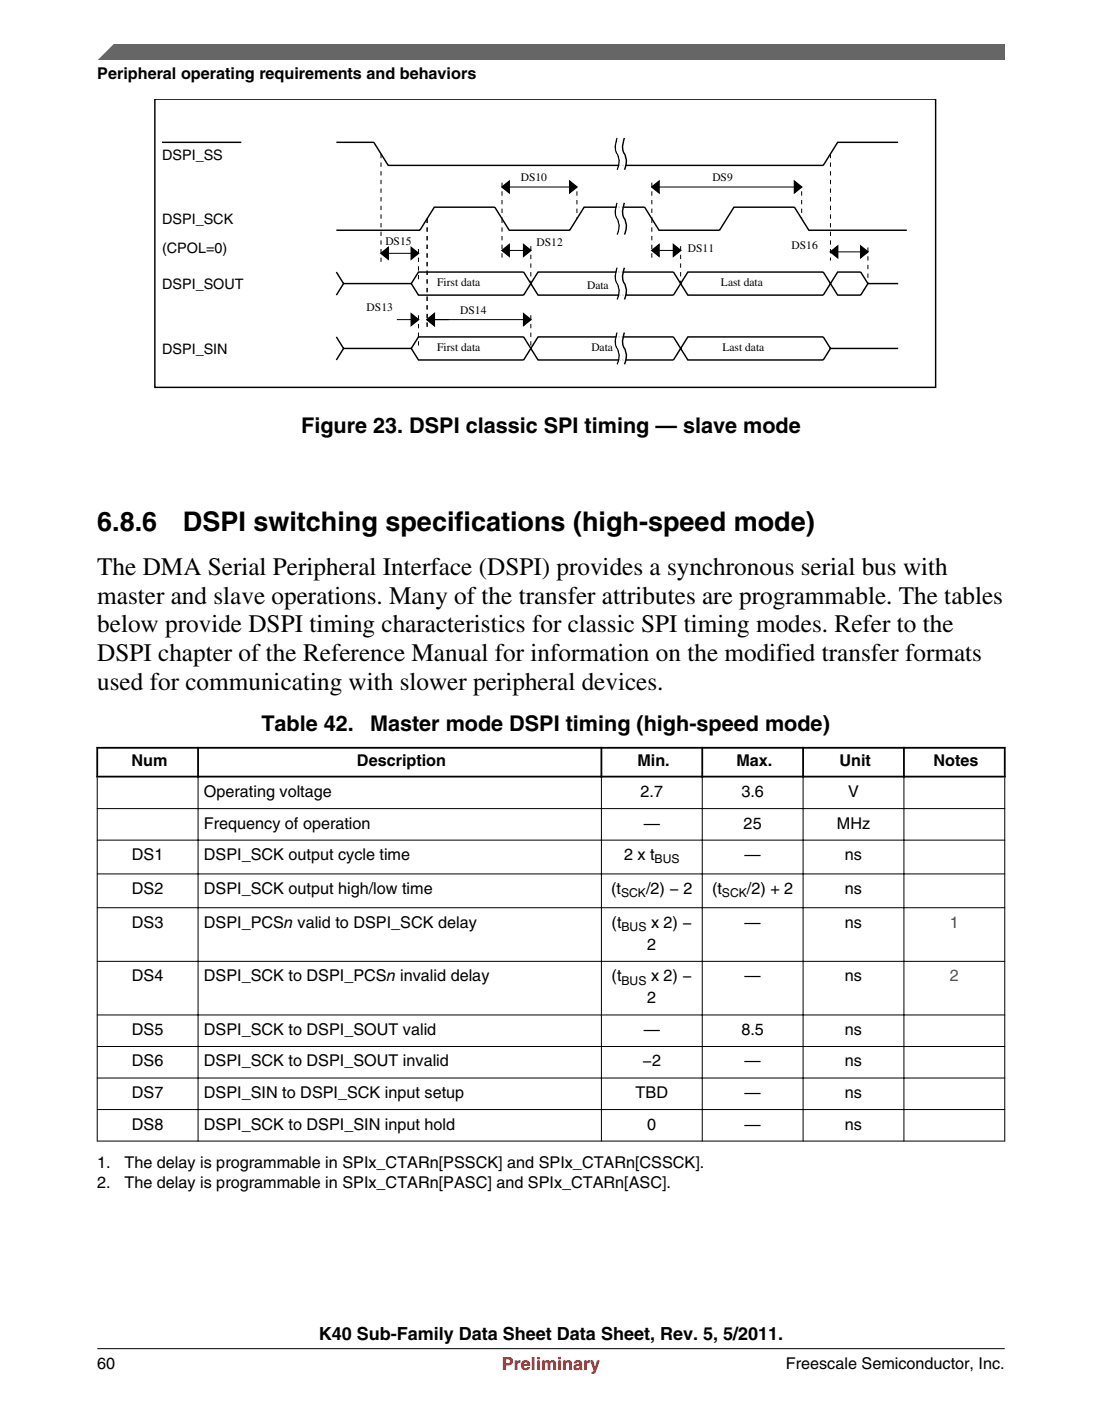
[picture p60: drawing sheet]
<svg xmlns="http://www.w3.org/2000/svg" width="216mm" height="274mm" viewBox="0 0 216 274" stroke-linecap="round" stroke-linejoin="round" font-family="sans-serif">
<defs><g id="words">
<g font-size="5.3">
<text x="19.1" y="103.9">6.8.6</text>
<text x="35.8" y="103.9">DSPI switching specifications (high-speed mode)</text>
</g>
<g font-size="4.9">
<text x="19" y="112.5">The DMA Serial Peripheral Interface (DSPI) provides a synchronous serial bus with</text>
<text x="19" y="118.2">master and slave operations. Many of the transfer attributes are programmable. The tables</text>
<text x="19" y="123.8">below provide DSPI timing characteristics for classic SPI timing modes. Refer to the</text>
<text x="19" y="129.5">DSPI chapter of the Reference Manual for information on the modified transfer formats</text>
<text x="19" y="135.1">used for communicating with slower peripheral devices.</text>
</g>
<g font-size="4.2">
<text x="59" y="84.7">Figure 23. DSPI classic SPI timing — slave mode</text>
<text x="51.2" y="143.1">Table 42.</text>
<text x="72.5" y="143.1">Master mode DSPI timing (high-speed mode)</text>
</g>
<text font-size="3.5" x="62.5" y="262.3">K40 Sub-Family Data Sheet Data Sheet, Rev. 5, 5/2011.</text>
<text font-size="3.5" fill="#f00" x="98.3" y="268.2">Preliminary</text>
<g font-size="3.2">
<text x="19" y="15.5">Peripheral operating requirements and behaviors</text>
<text x="25.8" y="150.1">Num</text>
<text x="69.9" y="150.1">Description</text>
<text x="124.9" y="150.1">Min.</text>
<text x="144.3" y="150.1">Max.</text>
<text x="164.5" y="150.1">Unit</text>
<text x="182.9" y="150.1">Notes</text>
<text x="40" y="156.1">Operating voltage</text>
<text x="125.5" y="156.1">2.7</text>
<text x="145.3" y="156.1">3.6</text>
<text x="166.2" y="156.1">V</text>
<text x="40" y="162.2">Frequency of operation</text>
<text x="126.1" y="162.2">—</text>
<text x="145.7" y="162.2">25</text>
<text x="164" y="162.2">MHz</text>
<text x="25.8" y="168.4">DS1</text>
<text x="40" y="168.4">DSPI_SCK output cycle time</text>
<text x="122.3" y="168.4">2 x t</text>
<text x="145.9" y="168.4">—</text>
<text x="165.5" y="168.4">ns</text>
<text x="25.8" y="175">DS2</text>
<text x="40" y="175">DSPI_SCK output high/low time</text>
<text x="119.7" y="175">(t</text>
<text x="126.6" y="175">/2) − 2</text>
<text x="139.5" y="175">(t</text>
<text x="146.3" y="175">/2) + 2</text>
<text x="165.5" y="175">ns</text>
<text x="25.8" y="181.6">DS3</text>
<text x="40" y="181.6">DSPI_PCSn valid to DSPI_SCK delay</text>
<text x="119.8" y="181.6">(t</text>
<text x="126.8" y="186">2</text>
<text x="127.5" y="181.6">x 2) −</text>
<text x="145.9" y="181.6">—</text>
<text x="165.5" y="181.6">ns</text>
<text x="25.8" y="192.1">DS4</text>
<text x="40" y="192.1">DSPI_SCK to DSPI_PCSn invalid delay</text>
<text x="119.8" y="192.1">(t</text>
<text x="126.8" y="196.5">2</text>
<text x="127.5" y="192.1">x 2) −</text>
<text x="145.9" y="192.1">—</text>
<text x="165.5" y="192.1">ns</text>
<text x="25.8" y="202.6">DS5</text>
<text x="40" y="202.6">DSPI_SCK to DSPI_SOUT valid</text>
<text x="126.1" y="202.6">—</text>
<text x="145.3" y="202.6">8.5</text>
<text x="165.5" y="202.6">ns</text>
<text x="25.8" y="208.8">DS6</text>
<text x="40" y="208.8">DSPI_SCK to DSPI_SOUT invalid</text>
<text x="125.9" y="208.8">−2</text>
<text x="145.9" y="208.8">—</text>
<text x="165.5" y="208.8">ns</text>
<text x="25.8" y="215">DS7</text>
<text x="40" y="215">DSPI_SIN to DSPI_SCK input setup</text>
<text x="124.5" y="215">TBD</text>
<text x="145.9" y="215">—</text>
<text x="165.5" y="215">ns</text>
<text x="25.8" y="221.2">DS8</text>
<text x="40" y="221.2">DSPI_SCK to DSPI_SIN input hold</text>
<text x="126.8" y="221.2">0</text>
<text x="145.9" y="221.2">—</text>
<text x="165.5" y="221.2">ns</text>
<text x="19" y="228.8">1.</text>
<text x="19" y="232.6">2.</text>
<text x="24.4" y="228.8">The delay is programmable in SPIx_CTARn[PSSCK] and SPIx_CTARn[CSSCK].</text>
<text x="24.4" y="232.6">The delay is programmable in SPIx_CTARn[PASC] and SPIx_CTARn[ASC].</text>
<text x="19.1" y="268">60</text>
<text x="154" y="268">Freescale Semiconductor, Inc.</text>
</g>
<g font-size="3.2" fill="#00f">
<text x="186.1" y="181.6">1</text>
<text x="186.1" y="192.1">2</text>
</g>
<g font-size="2.8">
<text x="31.8" y="31.3">DSPI_SS</text>
<text x="31.8" y="44">DSPI_SCK</text>
<text x="31.8" y="49.6">(CPOL=0)</text>
<text x="31.8" y="56.7">DSPI_SOUT</text>
<text x="31.8" y="69.4">DSPI_SIN</text>
</g>
<g font-size="2.4">
<text x="128.3" y="169">BUS</text>
<text x="121.7" y="175.7">SCK</text>
<text x="141.4" y="175.7">SCK</text>
<text x="121.8" y="182.3">BUS</text>
<text x="121.8" y="192.8">BUS</text>
</g>
<g font-size="2.3">
<text x="102" y="35.5">DS10</text>
<text x="139.6" y="35.5">DS9</text>
<text x="75.5" y="47.9">DS15</text>
<text x="105.1" y="48.2">DS12</text>
<text x="134.8" y="49.3">DS11</text>
<text x="155.1" y="48.8">DS16</text>
<text x="85.7" y="56.1">First data</text>
<text x="115" y="56.7">Data</text>
<text x="141.3" y="56.1">Last data</text>
<text x="71.8" y="60.9">DS13</text>
<text x="90.2" y="61.5">DS14</text>
<text x="85.7" y="68.8">First data</text>
<text x="115.9" y="68.8">Data</text>
<text x="141.5" y="68.8">Last data</text>
</g>
</g></defs>
<g fill="none" stroke="#000" stroke-width=".28">
<path d="M30.3 19.4h153v56.4h-153zM31.7 27.9h15.6M65.9 27.9h7.3l2.9 4.5h85.2l2.8-4.5h11.9M98.4 36.6l1.4-1.1v2.2zM111.6 35.5l1.4 1.1-1.4 1.1zM120.9 27a3.4 3.4 0 0 0 .2 3.5 3.6 3.6 0 0 1-.2 2.7M120.9 39.7a3.4 3.4 0 0 0 .2 3.5 3.6 3.6 0 0 1-.2 2.7M122.3 27a3.4 3.4 0 0 0 .2 3.5 3.6 3.6 0 0 1-.2 2.7M122.3 39.7a3.4 3.4 0 0 0 .2 3.5 3.6 3.6 0 0 1-.2 2.7M127.7 36.6l1.4-1.1v2.2zM155.6 35.5l1.5 1.1-1.5 1.1zM65.9 45.1h16.4l2.8-4.5h11.8l2.9 4.5h11.8l2.8-4.5h11.9l2.8 4.5h11.9l2.8-4.5h11.8l2.9 4.5h19.2"/>
<path d="M65.9 53.3l1.4 2.2M74.6 49.6l1.5-1.1v2.2zM80.6 48.5l1.4 1.1-1.4 1.1zM80.6 55.5h-13.3l-1.4 2.3M80.6 55.5l1.4 2.3h20.6l2.8-4.5h26.5l2.9 4.5h26.5l2.8-4.5h4.5l1.4 2.2M80.6 55.5l1.4-2.2h20.6l2.8 4.5h26.5l2.9-4.5h26.5l2.8 4.5h4.5l1.4-2.3h6M98.4 49l1.4-1.1v2.3zM102.6 47.9l1.4 1.1-1.4 1.2zM120.9 52.4a3.4 3.4 0 0 0 .2 3.5 3.6 3.6 0 0 1-.2 2.7M122.3 52.4a3.4 3.4 0 0 0 .2 3.5 3.6 3.6 0 0 1-.2 2.7M127.7 49l1.4-1.1v2.3zM131.9 47.9l1.4 1.1-1.4 1.2z"/>
<path d="M162.7 49.3l1.4-1.1v2.2zM168.6 48.2l1.4 1.1-1.4 1.1zM65.9 66l1.4 2.2M80.6 61.5l1.4 1.1-1.4 1.1zM80.6 68.2h-13.3l-1.4 2.3M80.6 68.2l1.4 2.3h20.6l2.8-4.5h26.5l2.9 4.5h26.5l1.4-2.3h13.3M80.6 68.2l1.4-2.2h20.6l2.8 4.5h26.5l2.9-4.5h26.5l1.4 2.2M83.7 62.6l1.4-1.1v2.2zM102.6 61.5l1.4 1.1-1.4 1.1zM120.9 65.1a3.4 3.4 0 0 0 .2 3.5 3.6 3.6 0 0 1-.2 2.7M122.3 65.1a3.4 3.4 0 0 0 .2 3.5 3.6 3.6 0 0 1-.2 2.7"/>
</g>
<g fill="#000">
<path d="M98.4 36.6l1.4-1.1v2.2zM111.6 35.5l1.4 1.1-1.4 1.1zM127.7 36.6l1.4-1.1v2.2zM155.6 35.5l1.5 1.1-1.5 1.1zM74.6 49.6l1.5-1.1v2.2zM80.6 48.5l1.4 1.1-1.4 1.1zM98.4 49l1.4-1.1v2.3zM102.6 47.9l1.4 1.1-1.4 1.2zM127.7 49l1.4-1.1v2.3zM131.9 47.9l1.4 1.1-1.4 1.2zM162.7 49.3l1.4-1.1v2.2zM168.6 48.2l1.4 1.1-1.4 1.1z"/>
<path d="M80.6 61.5l1.4 1.1-1.4 1.1zM83.7 62.6l1.4-1.1v2.2zM102.6 61.5l1.4 1.1-1.4 1.1z"/>
</g>
<g fill="none" stroke="#000" stroke-width=".2" stroke-dasharray=".8 .8" stroke-linecap="butt">
<path d="M74.6 30.1v21.2M98.4 35.8v7M113 37.5v5.3M127.7 35.8v7M157.1 37.5v5.3M162.7 30.1v20.9M82 48.8v6.7M83.7 42.8v21.5M98.4 42.8v7.9M104 48.2v7.3M127.7 42.8v7.9M133.3 48.2v7.3"/>
<path d="M170 48.5v7M82 61.7v6.5M104 61.7v6.5"/>
</g>
<path d="M98.4 36.6h14.6M127.7 36.6h29.4M74.6 49.6h7.4M98.4 49h5.6M127.7 49h5.6M162.7 49.3h7.3M77.8 62.6h4.2M83.7 62.6h20.3" fill="none" stroke="#000" stroke-width=".2"/>
<g fill="none" stroke="#fff" stroke-width=".28">
<path d="M121.2 27a3.4 3.4 0 0 0 .2 3.5 3.6 3.6 0 0 1-.2 2.7M121.2 39.7a3.4 3.4 0 0 0 .2 3.5 3.6 3.6 0 0 1-.2 2.7M121.5 27a3.4 3.4 0 0 0 .2 3.5 3.6 3.6 0 0 1-.2 2.7M121.5 39.7a3.4 3.4 0 0 0 .2 3.5 3.6 3.6 0 0 1-.2 2.7M121.8 27a3.4 3.4 0 0 0 .2 3.5 3.6 3.6 0 0 1-.2 2.7M121.8 39.7a3.4 3.4 0 0 0 .2 3.5 3.6 3.6 0 0 1-.2 2.7M122.1 27a3.4 3.4 0 0 0 .1 3.5 3.6 3.6 0 0 1-.1 2.7M122.1 39.7a3.4 3.4 0 0 0 .1 3.5 3.6 3.6 0 0 1-.1 2.7M121.2 52.4a3.4 3.4 0 0 0 .2 3.5 3.6 3.6 0 0 1-.2 2.7M121.5 52.4a3.4 3.4 0 0 0 .2 3.5 3.6 3.6 0 0 1-.2 2.7M121.8 52.4a3.4 3.4 0 0 0 .2 3.5 3.6 3.6 0 0 1-.2 2.7M122.1 52.4a3.4 3.4 0 0 0 .1 3.5 3.6 3.6 0 0 1-.1 2.7"/>
<path d="M121.2 65.1a3.4 3.4 0 0 0 .2 3.5 3.6 3.6 0 0 1-.2 2.7M121.5 65.1a3.4 3.4 0 0 0 .2 3.5 3.6 3.6 0 0 1-.2 2.7M121.8 65.1a3.4 3.4 0 0 0 .2 3.5 3.6 3.6 0 0 1-.2 2.7M122.1 65.1a3.4 3.4 0 0 0 .1 3.5 3.6 3.6 0 0 1-.1 2.7"/>
</g>
<g fill="#fff">
<path d="M19 139.5h177.8v85.8h-177.8z" fill-rule="evenodd"/>
<path d="M19.2 146.6h19.4v5.3h-19.4z" fill-rule="evenodd"/>
<path d="M39 146.6h78.7v5.3h-78.7z" fill-rule="evenodd"/>
<path d="M118 146.6h19.4v5.3h-19.4z" fill-rule="evenodd"/>
<path d="M137.8 146.6h19.4v5.3h-19.4z" fill-rule="evenodd"/>
<path d="M157.5 146.6h19.4v5.3h-19.4z" fill-rule="evenodd"/>
<path d="M177.3 146.6h19.4v5.3h-19.4z" fill-rule="evenodd"/>
<path d="M19.1 152.2h19.6v6h-19.6z" fill-rule="evenodd"/>
<path d="M38.9 152.2h78.8v6h-78.8z" fill-rule="evenodd"/>
<path d="M117.9 152.2h19.6v6h-19.6z" fill-rule="evenodd"/>
<path d="M137.7 152.2h19.6v6h-19.6z" fill-rule="evenodd"/>
<path d="M157.4 152.2h19.6v6h-19.6z" fill-rule="evenodd"/>
<path d="M177.2 152.2h19.6v6h-19.6z" fill-rule="evenodd"/>
<path d="M19.1 158.4h19.6v6h-19.6z" fill-rule="evenodd"/>
<path d="M38.9 158.4h78.8v6h-78.8z" fill-rule="evenodd"/>
<path d="M117.9 158.4h19.6v6h-19.6z" fill-rule="evenodd"/>
<path d="M137.7 158.4h19.6v6h-19.6z" fill-rule="evenodd"/>
<path d="M157.4 158.4h19.6v6h-19.6z" fill-rule="evenodd"/>
<path d="M177.2 158.4h19.6v6h-19.6z" fill-rule="evenodd"/>
<path d="M19.1 164.6h19.6v6.4h-19.6z" fill-rule="evenodd"/>
<path d="M38.9 164.6h78.8v6.4h-78.8z" fill-rule="evenodd"/>
<path d="M117.9 164.6h19.6v6.4h-19.6z" fill-rule="evenodd"/>
<path d="M137.7 164.6h19.6v6.4h-19.6z" fill-rule="evenodd"/>
<path d="M157.4 164.6h19.6v6.4h-19.6z" fill-rule="evenodd"/>
<path d="M177.2 164.6h19.6v6.4h-19.6z" fill-rule="evenodd"/>
<path d="M19.1 171.2h19.6v6.4h-19.6z" fill-rule="evenodd"/>
<path d="M38.9 171.2h78.8v6.4h-78.8z" fill-rule="evenodd"/>
<path d="M117.9 171.2h19.6v6.4h-19.6z" fill-rule="evenodd"/>
<path d="M137.7 171.2h19.6v6.4h-19.6z" fill-rule="evenodd"/>
<path d="M157.4 171.2h19.6v6.4h-19.6z" fill-rule="evenodd"/>
<path d="M177.2 171.2h19.6v6.4h-19.6z" fill-rule="evenodd"/>
<path d="M19.1 177.8h19.6v10.3h-19.6z" fill-rule="evenodd"/>
<path d="M38.9 177.8h78.8v10.3h-78.8z" fill-rule="evenodd"/>
<path d="M117.9 177.8h19.6v10.3h-19.6z" fill-rule="evenodd"/>
<path d="M137.7 177.8h19.6v10.3h-19.6z" fill-rule="evenodd"/>
<path d="M157.4 177.8h19.6v10.3h-19.6z" fill-rule="evenodd"/>
<path d="M177.2 177.8h19.6v10.3h-19.6z" fill-rule="evenodd"/>
<path d="M19.1 188.3h19.6v10.3h-19.6z" fill-rule="evenodd"/>
<path d="M38.9 188.3h78.8v10.3h-78.8z" fill-rule="evenodd"/>
<path d="M117.9 188.3h19.6v10.3h-19.6z" fill-rule="evenodd"/>
<path d="M137.7 188.3h19.6v10.3h-19.6z" fill-rule="evenodd"/>
<path d="M157.4 188.3h19.6v10.3h-19.6z" fill-rule="evenodd"/>
<path d="M177.2 188.3h19.6v10.3h-19.6z" fill-rule="evenodd"/>
<path d="M19.1 198.8h19.6v6h-19.6z" fill-rule="evenodd"/>
<path d="M38.9 198.8h78.8v6h-78.8z" fill-rule="evenodd"/>
<path d="M117.9 198.8h19.6v6h-19.6z" fill-rule="evenodd"/>
<path d="M137.7 198.8h19.6v6h-19.6z" fill-rule="evenodd"/>
<path d="M157.4 198.8h19.6v6h-19.6z" fill-rule="evenodd"/>
<path d="M177.2 198.8h19.6v6h-19.6z" fill-rule="evenodd"/>
<path d="M19.1 205h19.6v6h-19.6z" fill-rule="evenodd"/>
<path d="M38.9 205h78.8v6h-78.8z" fill-rule="evenodd"/>
<path d="M117.9 205h19.6v6h-19.6z" fill-rule="evenodd"/>
<path d="M137.7 205h19.6v6h-19.6z" fill-rule="evenodd"/>
<path d="M157.4 205h19.6v6h-19.6z" fill-rule="evenodd"/>
<path d="M177.2 205h19.6v6h-19.6z" fill-rule="evenodd"/>
<path d="M19.1 211.2h19.6v6h-19.6z" fill-rule="evenodd"/>
<path d="M38.9 211.2h78.8v6h-78.8z" fill-rule="evenodd"/>
<path d="M117.9 211.2h19.6v6h-19.6z" fill-rule="evenodd"/>
<path d="M137.7 211.2h19.6v6h-19.6z" fill-rule="evenodd"/>
<path d="M157.4 211.2h19.6v6h-19.6z" fill-rule="evenodd"/>
<path d="M177.2 211.2h19.6v6h-19.6z" fill-rule="evenodd"/>
<path d="M19.1 217.3h19.6v6h-19.6z" fill-rule="evenodd"/>
<path d="M38.9 217.3h78.8v6h-78.8z" fill-rule="evenodd"/>
<path d="M117.9 217.3h19.6v6h-19.6z" fill-rule="evenodd"/>
<path d="M137.7 217.3h19.6v6h-19.6z" fill-rule="evenodd"/>
<path d="M157.4 217.3h19.6v6h-19.6z" fill-rule="evenodd"/>
<path d="M177.2 217.3h19.6v6h-19.6z" fill-rule="evenodd"/>
</g>
<path d="M18.9 152.1h178.1M18.9 146.4h178.1M19 146.2v6M38.8 146.2v6M117.8 146.2v6M137.6 146.2v6M157.3 146.2v6M177.1 146.2v6M196.8 146.2v6" fill="none" stroke="#000" stroke-width=".35"/>
<g fill="none" stroke="#000" stroke-width=".2">
<path d="M19 158.3h177.9M19 152.2v71.3M38.8 151.9v71.6M117.8 151.9v71.6M137.6 151.9v71.6M157.3 151.9v71.6M177.1 151.9v71.6M196.8 152.2v71.3M19 164.5h177.9M19 171.1h177.9M19 177.7h177.9M19 188.2h177.9"/>
<path d="M19 198.7h177.9M19 204.9h177.9M19 211.1h177.9M19 217.3h177.9M19 223.4h177.9"/>
</g>
<path d="M19 11.7l5.7-3.1 172.2 .1v3z" fill="#666"/>
<path d="M22.5 8.6l-3.1 3.1" fill="none" stroke="#666" stroke-width=".28"/>
<path d="M19 264.1h177.8" fill="none" stroke="#000" stroke-width=".2"/>
<use href="#words"/>
</svg>
